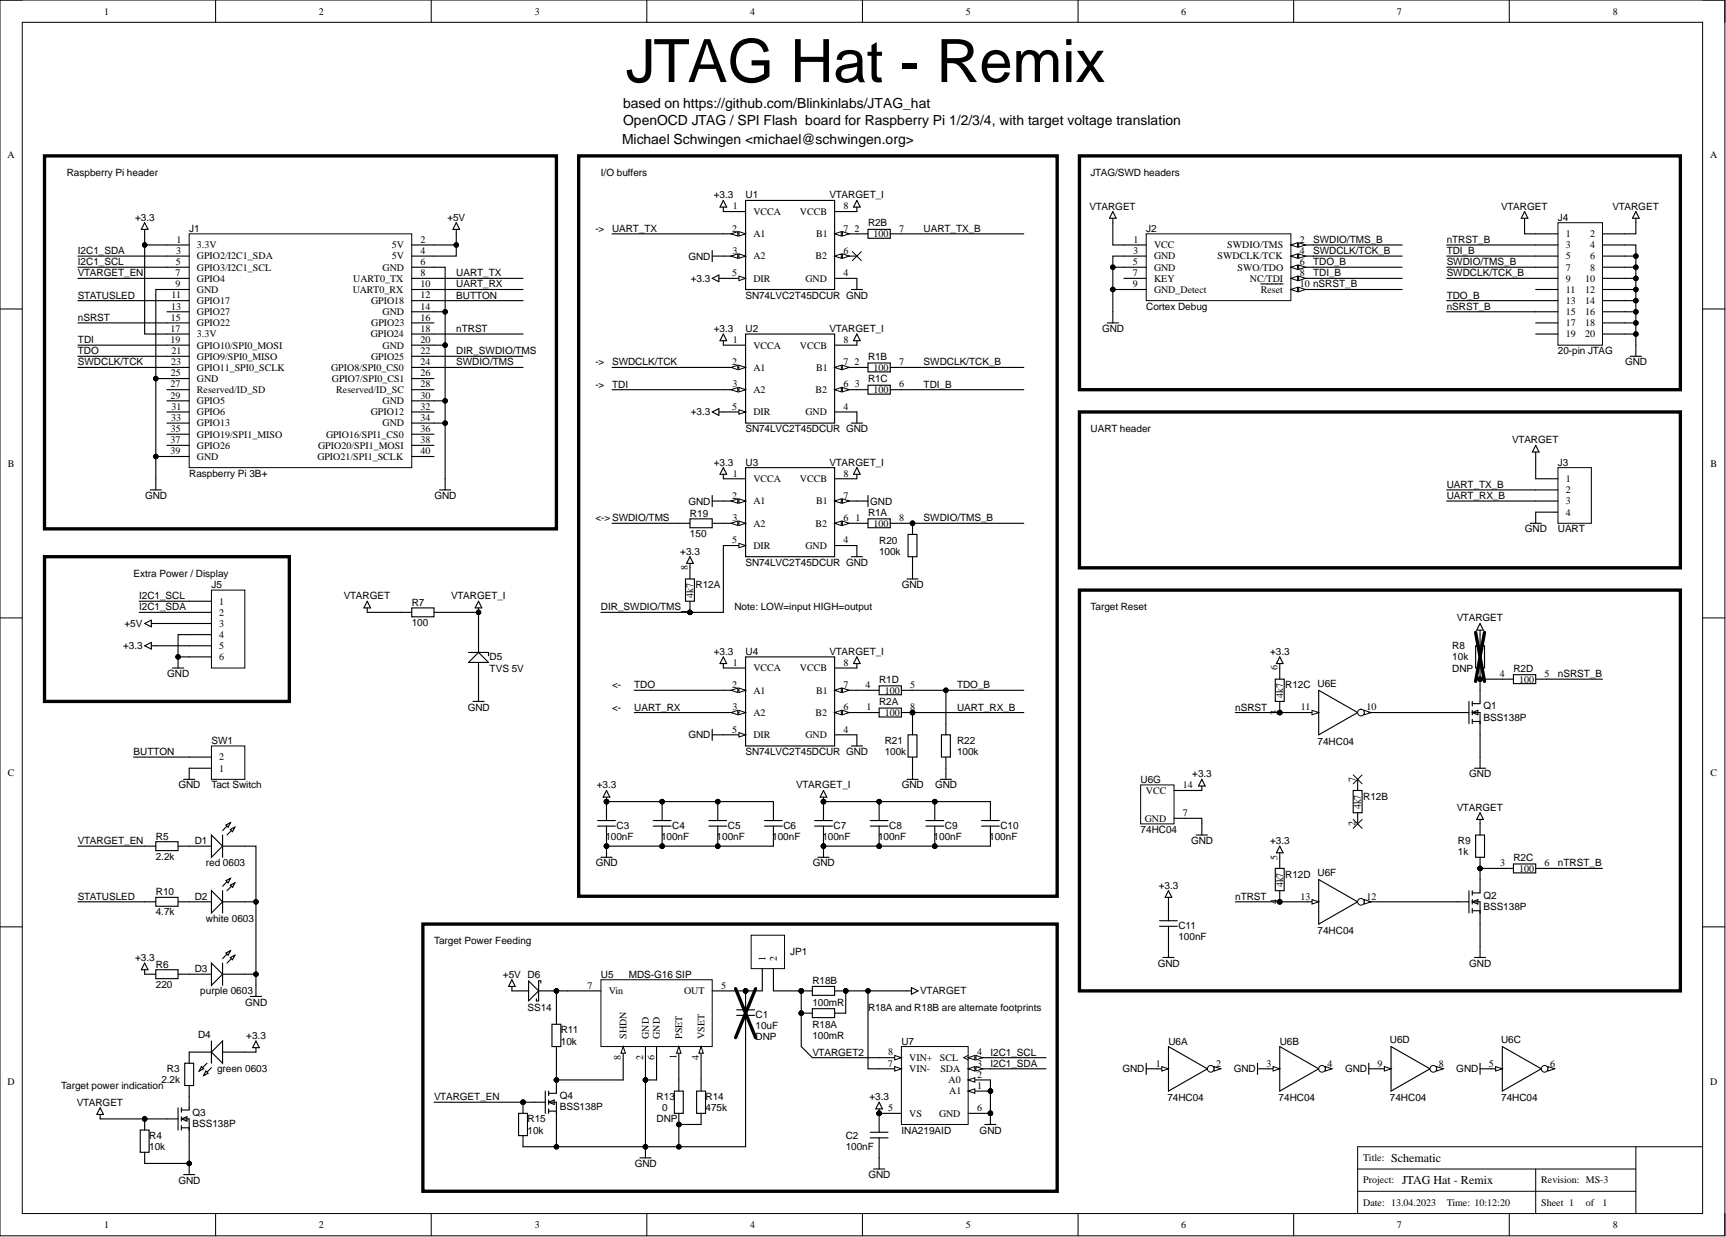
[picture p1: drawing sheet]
<svg xmlns="http://www.w3.org/2000/svg" width="393mm" height="282mm" viewBox="0 0 393 282" stroke-linecap="round" stroke-linejoin="round" font-family="sans-serif">
<defs><g id="words">
<text font-size="13.6" x="142.6" y="18.7">JTAG Hat - Remix</text>
<g font-size="3.2">
<text x="142" y="28.5">OpenOCD JTAG / SPI Flash board for Raspberry Pi 1/2/3/4, with target voltage translation</text>
<text x="142" y="24.7">based on https://github.com/Blinkinlabs/JTAG_hat</text>
<text x="141.8" y="32.8">Michael Schwingen &lt;michael@schwingen.org&gt;</text>
</g>
<g font-size="2.7">
<text x="317" y="264.8">Schematic</text>
<text x="319.5" y="269.8">JTAG Hat - Remix</text>
</g>
<g font-size="2.3">
<text x="23.7" y="3.3">1</text>
<text x="72.7" y="3.3">2</text>
<text x="121.9" y="3.3">3</text>
<text x="170.9" y="3.3">4</text>
<text x="220.1" y="3.3">5</text>
<text x="269.2" y="3.3">6</text>
<text x="318.4" y="3.3">7</text>
<text x="367.5" y="3.3">8</text>
<text x="1.7" y="36">A</text>
<text x="389.8" y="36">A</text>
<text x="15.2" y="40.1">Raspberry Pi header</text>
<text x="136.9" y="40.1">I/O buffers</text>
<text x="248.5" y="40.1">JTAG/SWD headers</text>
<text x="162.6" y="45.2">+3.3</text>
<text x="167" y="47.7">1</text>
<text x="169.9" y="45.2">U1</text>
<text x="189.1" y="45.2">VTARGET_I</text>
<text x="192.2" y="47.7">8</text>
<text x="248.3" y="47.7">VTARGET</text>
<text x="342.1" y="47.7">VTARGET</text>
<text x="367.5" y="47.7">VTARGET</text>
<text x="30.8" y="50.3">+3.3</text>
<text x="43.1" y="52.8">J1</text>
<text x="102" y="50.3">+5V</text>
<text x="135.7" y="52.8">-&gt;</text>
<text x="139.5" y="52.8">UART_TX</text>
<text x="166.8" y="52.8">2</text>
<text x="171.7" y="49">VCCA</text>
<text x="182.3" y="49">VCCB</text>
<text x="192.2" y="52.8">7</text>
<text x="194.7" y="52.8">2</text>
<text x="197.8" y="51.5">R2B</text>
<text x="204.9" y="52.8">7</text>
<text x="210.5" y="52.8">UART_TX_B</text>
<text x="261.2" y="52.8">J2</text>
<text x="355.1" y="50.3">J4</text>
<text x="17.8" y="57.9">I2C1_SDA</text>
<text x="40.1" y="57.8">3</text>
<text x="40.2" y="55.3">1</text>
<text x="44.9" y="56.6">3.3V</text>
<text x="44.9" y="59.1">GPIO2/I2C1_SDA</text>
<text x="89.3" y="56.6">5V</text>
<text x="89.3" y="59.1">5V</text>
<text x="95.9" y="55.3">2</text>
<text x="95.9" y="57.8">4</text>
<text x="156.9" y="59.2">GND</text>
<text x="166.9" y="57.8">3</text>
<text x="171.7" y="54">A1</text>
<text x="171.7" y="59.1">A2</text>
<text x="185.9" y="59.1">B2</text>
<text x="186" y="54">B1</text>
<text x="192.2" y="57.8">6</text>
<text x="199.1" y="54">100</text>
<text x="258.2" y="57.8">3</text>
<text x="258.3" y="55.3">1</text>
<text x="263" y="56.6">VCC</text>
<text x="263" y="59.1">GND</text>
<text x="277.5" y="59.1">SWDCLK/TCK</text>
<text x="279.7" y="56.6">SWDIO/TMS</text>
<text x="296.2" y="55.3">2</text>
<text x="296.2" y="57.8">4</text>
<text x="299.3" y="57.9">SWDCLK/TCK_B</text>
<text x="299.3" y="55.4">SWDIO/TMS_B</text>
<text x="329.7" y="55.4">nTRST_B</text>
<text x="329.7" y="57.9">TDI_B</text>
<text x="356.8" y="54">1</text>
<text x="356.8" y="56.6">3</text>
<text x="356.8" y="59.1">5</text>
<text x="362.4" y="54">2</text>
<text x="362.4" y="56.6">4</text>
<text x="362.4" y="59.1">6</text>
<text x="17.8" y="63">VTARGET_EN</text>
<text x="17.8" y="60.4">I2C1_SCL</text>
<text x="40" y="62.9">7</text>
<text x="40" y="65.5">9</text>
<text x="40.1" y="60.4">5</text>
<text x="44.9" y="61.7">GPIO3/I2C1_SCL</text>
<text x="44.9" y="64.2">GPIO4</text>
<text x="80.5" y="64.2">UART0_TX</text>
<text x="87.2" y="61.7">GND</text>
<text x="95.9" y="60.4">6</text>
<text x="95.9" y="62.9">8</text>
<text x="95.9" y="65.5">10</text>
<text x="104" y="63">UART_TX</text>
<text x="104" y="65.5">UART_RX</text>
<text x="157.4" y="64.2">+3.3</text>
<text x="166.9" y="62.9">5</text>
<text x="171.7" y="64.2">DIR</text>
<text x="183.6" y="64.2">GND</text>
<text x="192.2" y="62.9">4</text>
<text x="258.1" y="62.9">7</text>
<text x="258.1" y="65.5">9</text>
<text x="258.2" y="60.4">5</text>
<text x="263" y="61.7">GND</text>
<text x="263" y="64.2">KEY</text>
<text x="282.1" y="61.7">SWO/TDO</text>
<text x="284.8" y="64.2">NC/TDI</text>
<text x="296.2" y="60.4">6</text>
<text x="296.2" y="62.9">8</text>
<text x="296.2" y="65.5">10 nSRST_B</text>
<text x="299.3" y="63">TDI_B</text>
<text x="299.3" y="60.4">TDO_B</text>
<text x="329.7" y="60.4">SWDIO/TMS_B</text>
<text x="329.7" y="63">SWDCLK/TCK_B</text>
<text x="356.8" y="61.7">7</text>
<text x="356.8" y="64.2">9</text>
<text x="361.2" y="64.2">10</text>
<text x="362.4" y="61.7">8</text>
<text x="17.8" y="68">STATUSLED</text>
<text x="39" y="70.5">13</text>
<text x="39.1" y="68">11</text>
<text x="44.9" y="66.7">GND</text>
<text x="44.9" y="69.3">GPIO17</text>
<text x="44.9" y="71.8">GPIO27</text>
<text x="80.4" y="66.7">UART0_RX</text>
<text x="84.6" y="69.3">GPIO18</text>
<text x="87.2" y="71.8">GND</text>
<text x="95.9" y="68">12</text>
<text x="95.9" y="70.5">14</text>
<text x="104" y="68">BUTTON</text>
<text x="169.9" y="68">SN74LVC2T45DCUR GND</text>
<text x="261.2" y="70.6">Cortex Debug</text>
<text x="263" y="66.7">GND_Detect</text>
<text x="287.3" y="66.7">Reset</text>
<text x="329.7" y="70.6">nSRST_B</text>
<text x="329.7" y="68">TDO_B</text>
<text x="356.8" y="66.7">11</text>
<text x="356.8" y="69.3">13</text>
<text x="356.8" y="71.8">15</text>
<text x="361.2" y="66.7">12</text>
<text x="361.2" y="69.3">14</text>
<text x="361.2" y="71.8">16</text>
<text x="17.8" y="73.1">nSRST</text>
<text x="38.9" y="75.6">17</text>
<text x="38.9" y="73.1">15</text>
<text x="44.9" y="74.3">GPIO22</text>
<text x="44.9" y="76.9">3.3V</text>
<text x="84.5" y="76.9">GPIO24</text>
<text x="84.6" y="74.3">GPIO23</text>
<text x="95.9" y="73.1">16</text>
<text x="95.9" y="75.6">18</text>
<text x="104" y="75.6">nTRST</text>
<text x="162.6" y="75.6">+3.3</text>
<text x="169.9" y="75.6">U2</text>
<text x="189.1" y="75.6">VTARGET_I</text>
<text x="251.2" y="75.6">GND</text>
<text x="356.8" y="74.3">17</text>
<text x="356.8" y="76.9">19</text>
<text x="361.2" y="76.9">20</text>
<text x="361.3" y="74.3">18</text>
<text x="17.8" y="83.3">SWDCLK/TCK</text>
<text x="17.8" y="78.2">TDI</text>
<text x="17.8" y="80.7">TDO</text>
<text x="38.9" y="78.1">19</text>
<text x="39" y="83.2">23</text>
<text x="39.1" y="80.7">21</text>
<text x="44.9" y="79.4">GPIO10/SPI0_MOSI</text>
<text x="44.9" y="81.9">GPIO9/SPI0_MISO</text>
<text x="84.6" y="81.9">GPIO25</text>
<text x="87.2" y="79.4">GND</text>
<text x="95.9" y="78.1">20</text>
<text x="95.9" y="80.7">22</text>
<text x="95.9" y="83.2">24</text>
<text x="104" y="83.3">SWDIO/TMS</text>
<text x="104" y="80.7">DIR_SWDIO/TMS</text>
<text x="135.7" y="83.3">-&gt;</text>
<text x="139.5" y="83.3">SWDCLK/TCK</text>
<text x="166.8" y="83.2">2</text>
<text x="167" y="78.1">1</text>
<text x="171.7" y="79.4">VCCA</text>
<text x="182.3" y="79.4">VCCB</text>
<text x="192.2" y="78.1">8</text>
<text x="192.2" y="83.2">7</text>
<text x="194.7" y="83.2">2</text>
<text x="197.8" y="82">R1B</text>
<text x="204.9" y="83.2">7</text>
<text x="210.5" y="83.3">SWDCLK/TCK_B</text>
<text x="355.1" y="80.7">20-pin JTAG</text>
<text x="370.4" y="83.3">GND</text>
<text x="38.9" y="88.3">27</text>
<text x="38.9" y="85.8">25</text>
<text x="44.9" y="84.5">GPIO11_SPI0_SCLK</text>
<text x="44.9" y="87">GND</text>
<text x="44.9" y="89.6">Reserved/ID_SD</text>
<text x="75.5" y="84.5">GPIO8/SPI0_CS0</text>
<text x="75.7" y="87">GPIO7/SPI0_CS1</text>
<text x="76.6" y="89.6">Reserved/ID_SC</text>
<text x="95.9" y="85.8">26</text>
<text x="95.9" y="88.3">28</text>
<text x="135.7" y="88.3">-&gt;</text>
<text x="139.5" y="88.3">TDI</text>
<text x="166.9" y="88.3">3</text>
<text x="171.7" y="84.5">A1</text>
<text x="171.7" y="89.6">A2</text>
<text x="185.9" y="89.6">B2</text>
<text x="186" y="84.5">B1</text>
<text x="192.2" y="88.3">6</text>
<text x="194.8" y="88.3">3</text>
<text x="197.8" y="87.1">R1C</text>
<text x="199.1" y="84.5">100</text>
<text x="199.1" y="89.6">100</text>
<text x="204.9" y="88.3">6</text>
<text x="210.5" y="88.3">TDI_B</text>
<text x="38.9" y="90.8">29</text>
<text x="39" y="95.9">33</text>
<text x="39.1" y="93.4">31</text>
<text x="44.9" y="92.1">GPIO5</text>
<text x="44.9" y="94.6">GPIO6</text>
<text x="84.5" y="94.6">GPIO12</text>
<text x="87.2" y="92.1">GND</text>
<text x="95.9" y="90.8">30</text>
<text x="95.9" y="93.4">32</text>
<text x="95.9" y="95.9">34</text>
<text x="157.4" y="94.7">+3.3</text>
<text x="166.9" y="93.4">5</text>
<text x="171.7" y="94.6">DIR</text>
<text x="183.6" y="94.6">GND</text>
<text x="192.2" y="93.4">4</text>
<text x="38.9" y="101">37</text>
<text x="38.9" y="98.4">35</text>
<text x="44.9" y="97.2">GPIO13</text>
<text x="44.9" y="99.7">GPIO19/SPI1_MISO</text>
<text x="74.3" y="99.7">GPIO16/SPI1_CS0</text>
<text x="87.2" y="97.2">GND</text>
<text x="95.9" y="98.4">36</text>
<text x="95.9" y="101">38</text>
<text x="169.9" y="98.5">SN74LVC2T45DCUR GND</text>
<text x="248.5" y="98.5">UART header</text>
<text x="344.7" y="101">VTARGET</text>
<text x="1.8" y="106.4">B</text>
<text x="38.9" y="103.5">39</text>
<text x="44.9" y="102.2">GPIO26</text>
<text x="44.9" y="104.8">GND</text>
<text x="72.3" y="104.8">GPIO21/SPI1_SCLK</text>
<text x="72.5" y="102.2">GPIO20/SPI1_MOSI</text>
<text x="95.9" y="103.5">40</text>
<text x="162.6" y="106.1">+3.3</text>
<text x="169.9" y="106.1">U3</text>
<text x="189.1" y="106.1">VTARGET_I</text>
<text x="355.1" y="106.1">J3</text>
<text x="389.8" y="106.4">B</text>
<text x="33.1" y="113.7">GND</text>
<text x="43.1" y="108.6">Raspberry Pi 3B+</text>
<text x="99" y="113.7">GND</text>
<text x="166.8" y="113.7">2</text>
<text x="167" y="108.6">1</text>
<text x="171.7" y="109.9">VCCA</text>
<text x="182.3" y="109.9">VCCB</text>
<text x="192.2" y="108.6">8</text>
<text x="192.2" y="113.7">7</text>
<text x="329.7" y="111.2">UART_TX_B</text>
<text x="329.7" y="113.7">UART_RX_B</text>
<text x="356.8" y="109.9">1</text>
<text x="356.8" y="112.4">2</text>
<text x="135.7" y="118.8">&lt;-&gt; SWDIO/TMS</text>
<text x="156.9" y="115">GND</text>
<text x="157.2" y="117.8">R19</text>
<text x="166.9" y="118.7">3</text>
<text x="171.7" y="114.9">A1</text>
<text x="186" y="114.9">B1</text>
<text x="192.2" y="118.7">6</text>
<text x="194.9" y="118.7">1</text>
<text x="197.8" y="117.5">R1A</text>
<text x="198.3" y="115">GND</text>
<text x="204.9" y="118.7">8</text>
<text x="210.5" y="118.8">SWDIO/TMS_B</text>
<text x="356.8" y="114.9">3</text>
<text x="356.8" y="117.5">4</text>
<text x="157.2" y="122.3">150</text>
<text x="166.9" y="123.8">5</text>
<text x="171.7" y="120">A2</text>
<text x="171.7" y="125.1">DIR</text>
<text x="183.6" y="125.1">GND</text>
<text x="185.9" y="120">B2</text>
<text x="192.2" y="123.8">4</text>
<text x="199.1" y="120">100</text>
<text x="200.4" y="123.8">R20</text>
<text x="347.5" y="121.3">GND</text>
<text x="355.1" y="121.3">UART</text>
<text x="30.4" y="131.5">Extra Power / Display</text>
<text x="155" y="126.4">+3.3</text>
<text x="156.7" y="129.9" transform="rotate(-90 156.7 129.9)">8</text>
<text x="169.9" y="128.9">SN74LVC2T45DCUR GND</text>
<text x="200.4" y="126.4">100k</text>
<text x="31.7" y="136.5">I2C1_SCL</text>
<text x="48.2" y="134">J5</text>
<text x="50" y="137.8">1</text>
<text x="78.4" y="136.5">VTARGET</text>
<text x="102.8" y="136.5">VTARGET_I</text>
<text x="158" y="136.2" transform="rotate(-90 158 136.2)">4k7</text>
<text x="158.5" y="134">R12A</text>
<text x="205.5" y="134">GND</text>
<text x="28.4" y="142.9">+5V</text>
<text x="31.7" y="139.1">I2C1_SDA</text>
<text x="50" y="140.3">2</text>
<text x="50" y="142.8">3</text>
<text x="93.8" y="138.1">R7</text>
<text x="93.8" y="142.6">100</text>
<text x="136.9" y="139.1">DIR_SWDIO/TMS</text>
<text x="156.7" y="139.9" transform="rotate(-90 156.7 139.9)">1</text>
<text x="167.4" y="139.1">Note: LOW=input HIGH=output</text>
<text x="248.5" y="139.1">Target Reset</text>
<text x="332" y="141.6">VTARGET</text>
<text x="28.1" y="147.9">+3.3</text>
<text x="50" y="145.4">4</text>
<text x="50" y="147.9">5</text>
<text x="162.6" y="149.2">+3.3</text>
<text x="169.9" y="149.2">U4</text>
<text x="189.1" y="149.2">VTARGET_I</text>
<text x="289.5" y="149.2">+3.3</text>
<text x="331" y="147.9">R8</text>
<text x="38.1" y="154.3">GND</text>
<text x="50" y="150.4">6</text>
<text x="111.6" y="150.5">D5</text>
<text x="111.6" y="153">TVS 5V</text>
<text x="167" y="151.7">1</text>
<text x="171.7" y="153">VCCA</text>
<text x="182.3" y="153">VCCB</text>
<text x="192.2" y="151.7">8</text>
<text x="200.4" y="155.6">R1D</text>
<text x="291.1" y="152.7" transform="rotate(-90 291.1 152.7)">6</text>
<text x="331" y="153">DNP</text>
<text x="331" y="150.5">10k</text>
<text x="341.8" y="154.2">4</text>
<text x="344.9" y="153">R2D</text>
<text x="346.2" y="155.5">100</text>
<text x="352" y="154.2">5</text>
<text x="355.1" y="154.3">nSRST_B</text>
<text x="106.6" y="161.9">GND</text>
<text x="139.5" y="156.8">&lt;-</text>
<text x="139.5" y="161.9">&lt;-</text>
<text x="144.6" y="161.9">UART_RX</text>
<text x="144.6" y="156.8">TDO</text>
<text x="166.8" y="156.8">2</text>
<text x="166.9" y="161.9">3</text>
<text x="171.7" y="158.1">A1</text>
<text x="186" y="158.1">B1</text>
<text x="192.2" y="156.8">7</text>
<text x="192.2" y="161.9">6</text>
<text x="197.3" y="156.8">4</text>
<text x="197.5" y="161.9">1</text>
<text x="200.4" y="160.6">R2A</text>
<text x="201.6" y="158.1">100</text>
<text x="207.5" y="156.8">5</text>
<text x="207.5" y="161.9">8</text>
<text x="218.1" y="156.8">TDO_B</text>
<text x="218.1" y="161.9">UART_RX_B</text>
<text x="281.5" y="161.9">nSRST</text>
<text x="292.4" y="159.1" transform="rotate(-90 292.4 159.1)">4k7</text>
<text x="292.9" y="156.8">R12C U6E</text>
<text x="296.5" y="161.9">11</text>
<text x="311.4" y="161.9">10</text>
<text x="338.1" y="161.6">Q1</text>
<text x="166.9" y="166.9">5</text>
<text x="171.7" y="163.1">A2</text>
<text x="185.9" y="163.1">B2</text>
<text x="192.2" y="166.9">4</text>
<text x="201.6" y="163.1">100</text>
<text x="291.1" y="162.8" transform="rotate(-90 291.1 162.8)">3</text>
<text x="338.1" y="164.2">BSS138P</text>
<text x="30.4" y="172">BUTTON</text>
<text x="48.2" y="169.5">SW1</text>
<text x="50" y="173.3">2</text>
<text x="156.9" y="168.2">GND</text>
<text x="169.9" y="172">SN74LVC2T45DCUR GND</text>
<text x="171.7" y="168.2">DIR</text>
<text x="183.6" y="168.2">GND</text>
<text x="201.6" y="169.5">R21</text>
<text x="201.6" y="172">100k</text>
<text x="218.1" y="169.5">R22</text>
<text x="218.1" y="172">100k</text>
<text x="300.3" y="169.8">74HC04</text>
<text x="1.8" y="176.8">C</text>
<text x="40.7" y="179.7">GND</text>
<text x="48.2" y="179.7">Tact Switch</text>
<text x="50" y="175.8">1</text>
<text x="136" y="179.7">+3.3</text>
<text x="181.5" y="179.7">VTARGET_I</text>
<text x="205.5" y="179.7">GND</text>
<text x="213.1" y="179.7">GND</text>
<text x="259.9" y="178.4">U6G</text>
<text x="269.6" y="179.6">14</text>
<text x="271.7" y="177.1">+3.3</text>
<text x="308.9" y="178.1" transform="rotate(-90 308.9 178.1)">7</text>
<text x="334.8" y="177.1">GND</text>
<text x="389.8" y="176.8">C</text>
<text x="261.1" y="180.9">VCC</text>
<text x="269.6" y="186">7</text>
<text x="310.2" y="184.4" transform="rotate(-90 310.2 184.4)">4k7</text>
<text x="310.7" y="182.2">R12B</text>
<text x="332" y="184.7">VTARGET</text>
<text x="35.5" y="191.3">R5</text>
<text x="138" y="191.3">100nF</text>
<text x="140.5" y="188.8">C3</text>
<text x="150.6" y="191.3">100nF</text>
<text x="153.2" y="188.8">C4</text>
<text x="163.3" y="191.3">100nF</text>
<text x="165.9" y="188.8">C5</text>
<text x="176" y="191.3">100nF</text>
<text x="178.5" y="188.8">C6</text>
<text x="187.4" y="191.3">100nF</text>
<text x="190" y="188.8">C7</text>
<text x="200.1" y="191.3">100nF</text>
<text x="202.6" y="188.8">C8</text>
<text x="212.8" y="191.3">100nF</text>
<text x="215.3" y="188.8">C9</text>
<text x="225.5" y="191.3">100nF</text>
<text x="228" y="188.8">C10</text>
<text x="259.9" y="189.8">74HC04</text>
<text x="260.9" y="187.2">GND</text>
<text x="308.9" y="188.3" transform="rotate(-90 308.9 188.3)">2</text>
<text x="17.8" y="192.3">VTARGET_EN</text>
<text x="35.5" y="195.9">2.2k</text>
<text x="44.4" y="192.3">D1</text>
<text x="46.9" y="197.4">red 0603</text>
<text x="135.8" y="197.4">GND</text>
<text x="185.2" y="197.4">GND</text>
<text x="271.4" y="192.3">GND</text>
<text x="289.5" y="192.3">+3.3</text>
<text x="291.1" y="195.9" transform="rotate(-90 291.1 195.9)">5</text>
<text x="332.2" y="192.3">R9</text>
<text x="332.2" y="194.9">1k</text>
<text x="341.9" y="197.4">3</text>
<text x="344.9" y="196.2">R2C</text>
<text x="352" y="197.4">6</text>
<text x="355.1" y="197.4">nTRST_B</text>
<text x="264.1" y="202.5">+3.3</text>
<text x="292.4" y="202.2" transform="rotate(-90 292.4 202.2)">4k7</text>
<text x="292.9" y="200">R12D U6F</text>
<text x="346.2" y="198.6">100</text>
<text x="17.8" y="205">STATUSLED</text>
<text x="35.5" y="204">R10</text>
<text x="35.5" y="208.6">4.7k</text>
<text x="44.4" y="205">D2</text>
<text x="281.5" y="205">nTRST</text>
<text x="291.1" y="206" transform="rotate(-90 291.1 206)">4</text>
<text x="296.4" y="205">13</text>
<text x="311.4" y="205">12</text>
<text x="338.1" y="204.8">Q2</text>
<text x="338.1" y="207.3">BSS138P</text>
<text x="46.9" y="210.1">white 0603</text>
<text x="98.9" y="215.2">Target Power Feeding</text>
<text x="268.6" y="211.6">C11</text>
<text x="268.6" y="214.2">100nF</text>
<text x="300.3" y="212.9">74HC04</text>
<text x="30.8" y="219">+3.3</text>
<text x="35.5" y="220.5">R6</text>
<text x="44.4" y="221.5">D3</text>
<text x="174.5" y="218.9" transform="rotate(-90 174.5 218.9)">1</text>
<text x="177" y="218.9" transform="rotate(-90 177 218.9)">2</text>
<text x="180.1" y="217.7">JP1</text>
<text x="263.8" y="220.3">GND</text>
<text x="334.8" y="220.3">GND</text>
<text x="35.5" y="225.1">220</text>
<text x="45.6" y="226.6">purple 0603</text>
<text x="114.6" y="222.8">+5V D6</text>
<text x="133.9" y="225.3">7</text>
<text x="136.9" y="222.8">U5</text>
<text x="138.7" y="226.5">Vin</text>
<text x="143.3" y="222.8">MDS-G16 SIP</text>
<text x="155.9" y="226.5">OUT</text>
<text x="164.3" y="225.3">5</text>
<text x="185.1" y="224.3">R18B</text>
<text x="209.7" y="226.6">VTARGET</text>
<text x="55.9" y="229.1">GND</text>
<text x="120.2" y="230.4">SS14</text>
<text x="172.2" y="231.9">C1</text>
<text x="185.1" y="229.1">100mR</text>
<text x="197.8" y="230.4">R18A and R18B are alternate footprints</text>
<text x="45.1" y="236.5">D4</text>
<text x="56.1" y="236.7">+3.3</text>
<text x="127.8" y="235.5">R11</text>
<text x="127.8" y="238">10k</text>
<text x="142.8" y="236.7" transform="rotate(-90 142.8 236.7)">SHDN</text>
<text x="147.9" y="236.7" transform="rotate(-90 147.9 236.7)">GND</text>
<text x="150.4" y="236.7" transform="rotate(-90 150.4 236.7)">GND</text>
<text x="155.5" y="236.7" transform="rotate(-90 155.5 236.7)">PSET</text>
<text x="160.5" y="236.7" transform="rotate(-90 160.5 236.7)">VSET</text>
<text x="172.2" y="237">DNP</text>
<text x="172.2" y="234.5">10uF</text>
<text x="185.1" y="234.2">R18A</text>
<text x="185.1" y="236.7">100mR</text>
<text x="205.4" y="238">U7</text>
<text x="266.3" y="238">U6A</text>
<text x="291.6" y="238">U6B</text>
<text x="316.8" y="237.8">U6D</text>
<text x="342.1" y="237.8">U6C</text>
<text x="38" y="244.4">R3</text>
<text x="49.5" y="244.4">green 0603</text>
<text x="141.5" y="241.5" transform="rotate(-90 141.5 241.5)">8</text>
<text x="146.6" y="241.6" transform="rotate(-90 146.6 241.6)">2</text>
<text x="149.1" y="241.6" transform="rotate(-90 149.1 241.6)">6</text>
<text x="154.2" y="241.3" transform="rotate(-90 154.2 241.3)">1</text>
<text x="159.3" y="241.6" transform="rotate(-90 159.3 241.6)">4</text>
<text x="185.1" y="240.5">VTARGET2</text>
<text x="202.3" y="243">7</text>
<text x="202.4" y="240.5">8</text>
<text x="207.2" y="244.3">VIN-</text>
<text x="207.2" y="241.8">VIN+</text>
<text x="214.2" y="241.8">SCL</text>
<text x="214.3" y="244.3">SDA</text>
<text x="222.7" y="245.6">2</text>
<text x="222.7" y="243">3</text>
<text x="222.7" y="240.5">4</text>
<text x="225.7" y="243.1">I2C1_SDA</text>
<text x="225.7" y="240.5">I2C1_SCL</text>
<text x="255.8" y="244.4">GND</text>
<text x="263.4" y="243">1</text>
<text x="277.2" y="243">2</text>
<text x="281.2" y="244.4">GND</text>
<text x="288.6" y="243">3</text>
<text x="302.6" y="243">4</text>
<text x="306.5" y="244.4">GND</text>
<text x="313.9" y="243">9</text>
<text x="327.9" y="243">8</text>
<text x="331.9" y="244.4">GND</text>
<text x="339.3" y="243">5</text>
<text x="353.3" y="243">6</text>
<text x="1.7" y="247.2">D</text>
<text x="13.9" y="248.2">Target power indication</text>
<text x="17.5" y="252">VTARGET</text>
<text x="36.8" y="246.9">2.2k</text>
<text x="98.9" y="250.7">VTARGET_EN</text>
<text x="127.6" y="250.4">Q4</text>
<text x="149.6" y="250.7">R13</text>
<text x="160.8" y="250.7">R14</text>
<text x="198.2" y="250.7">+3.3</text>
<text x="216.2" y="246.8">A0</text>
<text x="216.3" y="249.4">A1</text>
<text x="222.7" y="248.1">1</text>
<text x="266" y="250.9">74HC04</text>
<text x="291.4" y="250.9">74HC04</text>
<text x="316.8" y="250.9">74HC04</text>
<text x="342.1" y="250.9">74HC04</text>
<text x="389.8" y="247.2">D</text>
<text x="43.9" y="254.2">Q3</text>
<text x="43.9" y="256.8">BSS138P</text>
<text x="120.2" y="255.8">R15</text>
<text x="127.6" y="253">BSS138P</text>
<text x="149.6" y="255.8">DNP</text>
<text x="150.9" y="253.2">0</text>
<text x="160.8" y="253.2">475k</text>
<text x="202.4" y="253.2">5</text>
<text x="207.2" y="254.5">VS</text>
<text x="214" y="254.5">GND</text>
<text x="222.7" y="253.2">6</text>
<text x="34" y="259.6">R4</text>
<text x="34" y="262.1">10k</text>
<text x="120.2" y="258.3">10k</text>
<text x="192.7" y="259.6">C2</text>
<text x="192.7" y="262.1">100nF</text>
<text x="205.4" y="258.3">INA219AID</text>
<text x="223.3" y="258.3">GND</text>
<text x="40.7" y="269.7">GND</text>
<text x="144.6" y="265.9">GND</text>
<text x="197.9" y="268.5">GND</text>
<text x="310.7" y="264.6">Title:</text>
<text x="310.7" y="269.7">Project:</text>
<text x="351.2" y="269.7">Revision: MS-3</text>
<text x="310.7" y="274.8">Date: 13.04.2023</text>
<text x="329.7" y="274.8">Time: 10:12:20</text>
<text x="351.2" y="274.8">Sheet 1</text>
<text x="361.4" y="274.8">of</text>
<text x="365.2" y="274.8">1</text>
<text x="23.7" y="279.8">1</text>
<text x="72.7" y="279.8">2</text>
<text x="121.9" y="279.8">3</text>
<text x="170.9" y="279.8">4</text>
<text x="220.1" y="279.8">5</text>
<text x="269.2" y="279.8">6</text>
<text x="318.4" y="279.8">7</text>
<text x="367.5" y="279.8">8</text>
</g>
</g></defs>
<g fill="none" stroke="#000" stroke-width=".23">
<path d="M0 0h393.1v281.6h-393.1zM0 0h5.1M5.1 5.1h382.9v271.4h-382.9zM49.1 0v5.1M98.3 0v5.1M147.4 0v5.1M196.5 0v5.1M245.7 0v5.1M294.8 0v5.1M344 0v5.1M388 0h5.1v5.1M0 70.4h5.1"/>
<path d="M388 70.4h5.1M0 140.8h5.1M388 140.8h5.1M0 211.2h5.1M388 211.2h5.1M49.1 276.5v5.1M98.3 276.5v5.1M147.4 276.5v5.1M196.5 276.5v5.1M245.7 276.5v5.1M294.8 276.5v5.1M309.4 266.4h63.4"/>
<path d="M309.4 271.5h63.4M344 276.5v5.1M350 266.4v10.1M372.8 261.3v15.2M388 261.3h-78.6v15.2M393.1 276.5v5.1"/>
</g>
<path d="M43.1 53.3h50.7v53.3h-50.7z" fill-rule="evenodd" fill="#fff"/>
<path d="M43.1 53.3h50.7v53.3h-50.7z" fill="none" stroke="#000" stroke-width=".23"/>
<g fill="none" stroke="#000" stroke-width=".25">
<path d="M33 50.7l.7 1.6h-1.5zM33 52.3v1M38 55.8h5.1M38 58.4h5.1M93.8 55.8h5.1M93.8 58.4h5.1M38 60.9h5.1M38 63.4h5.1M38 66h5.1M38 68.5h5.1M38 71h5.1M38 73.6h5.1"/>
<path d="M38 76.1h5.1M38 78.7h5.1M93.8 60.9h5.1M93.8 63.4h5.1M93.8 66h5.1M93.8 68.5h5.1M93.8 71h5.1M93.8 73.6h5.1M93.8 76.1h5.1M93.8 78.7h5.1M38 81.2h5.1M38 83.7h5.1"/>
<path d="M38 86.3h5.1M38 88.8h5.1M38 91.3h5.1M38 93.9h5.1M38 96.4h5.1M38 98.9h5.1M93.8 81.2h5.1M93.8 83.7h5.1M93.8 86.3h5.1M93.8 88.8h5.1M93.8 91.3h5.1M93.8 93.9h5.1"/>
<path d="M93.8 96.4h5.1M93.8 98.9h5.1M34.2 111.6h2.6M35.5 109.1v2.5M38 101.5h5.1M38 104h5.1M93.8 101.5h5.1M93.8 104h5.1M100.2 111.6h2.5M101.4 109.1v2.5"/>
</g>
<path d="M261.2 53.3h33v15.2h-33z" fill-rule="evenodd" fill="#fff"/>
<path d="M261.2 53.3h33v15.2h-33z" fill="none" stroke="#000" stroke-width=".23"/>
<path d="M256.1 55.8h5.1M256.1 58.4h5.1M294.2 55.8h5.1M256.1 60.9h5.1M256.1 63.4h5.1M256.1 66h5.1" fill="none" stroke="#000" stroke-width=".25"/>
<path d="M294.2 55.8l1.5-.5v1z" fill="#fff"/>
<path d="M294.2 55.8l1.5-.5v1z" fill="none" stroke="#000" stroke-width=".23"/>
<path d="M296 55.3l1.5 .5-1.5 .5z" fill="#fff"/>
<path d="M296 55.3l1.5 .5-1.5 .5z" fill="none" stroke="#000" stroke-width=".23"/>
<path d="M294.2 58.4h5.1" fill="none" stroke="#000" stroke-width=".25"/>
<path d="M294.2 58.4l1.5-.6v1.1z" fill="#fff"/>
<path d="M294.2 58.4l1.5-.6v1.1z" fill="none" stroke="#000" stroke-width=".23"/>
<path d="M296 57.8l1.5 .6-1.5 .5z" fill="#fff"/>
<path d="M296 57.8l1.5 .6-1.5 .5z" fill="none" stroke="#000" stroke-width=".23"/>
<path d="M294.2 60.9h5.1" fill="none" stroke="#000" stroke-width=".25"/>
<path d="M294.2 60.9l1.5-.5v1z" fill="#fff"/>
<path d="M294.2 60.9l1.5-.5v1z" fill="none" stroke="#000" stroke-width=".23"/>
<path d="M296 60.4l1.5 .5-1.5 .5z" fill="#fff"/>
<path d="M296 60.4l1.5 .5-1.5 .5z" fill="none" stroke="#000" stroke-width=".23"/>
<path d="M294.2 63.4h5.1" fill="none" stroke="#000" stroke-width=".25"/>
<path d="M294.2 63.4l1.5-.5v1z" fill="#fff"/>
<path d="M294.2 63.4l1.5-.5v1z" fill="none" stroke="#000" stroke-width=".23"/>
<path d="M296 62.9l1.5 .5-1.5 .5z" fill="#fff"/>
<path d="M296 62.9l1.5 .5-1.5 .5z" fill="none" stroke="#000" stroke-width=".23"/>
<path d="M294.2 66h5.1" fill="none" stroke="#000" stroke-width=".25"/>
<path d="M294.2 66l1.5-.5v1z" fill="#fff"/>
<path d="M294.2 66l1.5-.5v1z" fill="none" stroke="#000" stroke-width=".23"/>
<path d="M296 65.5l1.5 .5-1.5 .5z" fill="#fff"/>
<path d="M296 65.5l1.5 .5-1.5 .5z" fill="none" stroke="#000" stroke-width=".23"/>
<g fill="none" stroke="#000" stroke-width=".25">
<path d="M162.3 57.1v2.5M162.3 58.4h2.5M164.8 45.7l.8 1.5h-1.5zM164.8 47.2v1M195.3 45.7l.7 1.5h-1.5zM195.3 47.2v1M253.6 48.2l.8 1.5h-1.6zM253.6 49.7v1M162.3 63.4l1.5-.7v1.5zM163.8 63.4h1M164.8 77.6v1.1M164.8 76.1l.8 1.5h-1.5z"/>
<path d="M194 66h2.5M195.3 63.4v2.6M252.3 73.6h2.6M253.6 71v2.6M287.3 64.7h5.1M162.3 93.9l1.5-.8v1.5zM163.8 93.9h1M194 96.4h2.5M195.3 93.9v2.5M164.8 108.1v1M164.8 106.6l.8 1.5h-1.5zM194 126.9h2.5"/>
<path d="M195.3 124.3v2.6M164.8 151.2v1M164.8 149.7l.8 1.5h-1.5zM337.3 142.1l.8 1.5h-1.6zM337.3 143.6v1M162.3 166.2v2.5M162.3 167.4h2.5M194 170h2.5M195.3 167.4v2.6"/>
</g>
<path d="M355.1 106.6h7.6v12.6h-7.6z" fill-rule="evenodd" fill="#fff"/>
<path d="M355.1 106.6h7.6v12.6h-7.6z" fill="none" stroke="#000" stroke-width=".23"/>
<path d="M348.7 119.2h2.5M350 109.1h5.1M350 111.6h5.1M350 114.2h5.1M355.1 116.7h-5.1v2.5" fill="none" stroke="#000" stroke-width=".25"/>
<path d="M355.1 50.7h10.1v28h-10.1z" fill-rule="evenodd" fill="#fff"/>
<g fill="none" stroke="#000" stroke-width=".23">
<path d="M355.1 50.7h10.1v28h-10.1z"/>
<circle cx="109.1" cy="139.5" r=".51"/>
<circle cx="138.2" cy="192.8" r=".51"/>
<circle cx="138.2" cy="182.7" r=".51"/>
<circle cx="187.7" cy="192.8" r=".51"/>
<circle cx="187.7" cy="182.7" r=".51"/>
</g>
<g fill="none" stroke="#000" stroke-width=".25">
<path d="M347.4 48.2l.8 1.5h-1.5zM347.4 49.7v1M350 53.3h5.1M350 55.8h5.1M350 58.4h5.1M365.2 53.3h5.1M365.2 55.8h5.1M365.2 58.4h5.1M372.8 49.7v1M372.8 48.2l.8 1.5h-1.6zM195.3 76.1l.7 1.5h-1.5zM195.3 77.6v1.1"/>
<path d="M350 60.9h5.1M350 63.4h5.1M350 66h5.1M350 68.5h5.1M350 71h5.1M350 73.6h5.1M350 76.1h5.1M365.2 60.9h5.1M365.2 63.4h5.1M365.2 66h5.1M365.2 68.5h5.1M365.2 71h5.1"/>
<path d="M365.2 73.6h5.1M365.2 76.1h5.1M372.8 78.7v2.5M371.5 81.2h2.6M195.3 108.1v1M195.3 106.6l.7 1.5h-1.5zM350 101.5l.7 1.5h-1.5zM350 103v1M83.7 137l.8 1.5h-1.6zM83.7 138.5v1M109.1 137l.7 1.5h-1.5zM109.1 138.5v1"/>
<path d="M157.2 126.9l.8 1.5h-1.5zM157.2 128.4v1M195.3 151.2v1M195.3 149.7l.7 1.5h-1.5zM291.6 149.7l.8 1.5h-1.5zM291.6 151.2v1M273.9 177.6l.8 1.5h-1.6zM273.9 179.1v1M336 175.1h2.6M337.3 172.5v2.6M136.9 195.3h2.6M138.2 181.6v1.1"/>
<path d="M138.2 192.8v2.5M138.2 180.1l.8 1.5h-1.5zM186.4 195.3h2.5M187.7 181.6v1.1M187.7 192.8v2.5M187.7 180.1l.7 1.5h-1.5zM272.6 190.3h2.6M273.9 187.7v2.6M291.6 194.3v1M291.6 192.8l.8 1.5h-1.5zM337.3 186.7v1M337.3 185.2l.8 1.5h-1.6z"/>
<path d="M265 218.2h2.6M266.3 204.5v1M266.3 215.6v2.6M266.3 203l.7 1.5h-1.5zM336 218.2h2.6M337.3 215.6v2.6M206.7 225.8h1M207.7 225l1.5 .8-1.5 .7z"/>
</g>
<path d="M10.1 35.5h116.7v85h-116.7zM131.9 35.5h109v168.7h-109zM246 35.5h136.9v53.3h-136.9zM246 93.9h136.9v35.5h-136.9zM246 134.5h136.9v91.3h-136.9zM96.4 210.6h144.5v60.9h-144.5z" fill="none" stroke="#000" stroke-width=".76"/>
<g fill="#000">
<circle cx="109.1" cy="139.5" r=".51"/>
<circle cx="138.2" cy="192.8" r=".51"/>
<circle cx="138.2" cy="182.7" r=".51"/>
<circle cx="187.7" cy="192.8" r=".51"/>
<circle cx="187.7" cy="182.7" r=".51"/>
</g>
<path d="M48.2 134.5h7.6v17.7h-7.6z" fill-rule="evenodd" fill="#fff"/>
<g fill="none" stroke="#000" stroke-width=".23">
<path d="M48.2 134.5h7.6v17.7h-7.6z"/>
<circle cx="40.6" cy="149.7" r=".51"/>
<circle cx="200.4" cy="253.7" r=".51"/>
<circle cx="225.7" cy="253.7" r=".51"/>
<circle cx="225.7" cy="248.6" r=".51"/>
</g>
<g fill="none" stroke="#000" stroke-width=".25">
<path d="M104 50.7l.7 1.6h-1.5zM104 52.3v1M43.1 137h5.1M43.1 139.5h5.1M33 147.1l1.5-.7v1.5zM33 142.1l1.5-.8v1.5zM34.5 142.1h1M34.5 147.1h1M39.3 152.2h2.5M40.6 149.7v2.5M43.1 142.1h5.1M43.1 144.6h5.1"/>
<path d="M43.1 147.1h5.1M43.1 149.7h5.1M200.4 252.7v1M200.4 251.2l.7 1.5h-1.5zM224.4 256.2h2.6M225.7 253.7v2.5M199.1 266.4h2.5M200.4 263.8v2.6"/>
</g>
<g fill="#000">
<circle cx="40.6" cy="149.7" r=".51"/>
<circle cx="200.4" cy="253.7" r=".51"/>
<circle cx="225.7" cy="253.7" r=".51"/>
<circle cx="225.7" cy="248.6" r=".51"/>
</g>
<path d="M10.1 126.9h55.8v32.9h-55.8z" fill="none" stroke="#000" stroke-width=".76"/>
<path d="M205.4 238.5h15.2v17.7h-15.2z" fill-rule="evenodd" fill="#fff"/>
<path d="M205.4 238.5h15.2v17.7h-15.2z" fill="none" stroke="#000" stroke-width=".23"/>
<path d="M220.6 248.6h5.1" fill="none" stroke="#000" stroke-width=".25"/>
<path d="M220.6 248.6l1.6-.5v1z" fill="#fff"/>
<g fill="none" stroke="#000" stroke-width=".23">
<path d="M220.6 248.6l1.6-.5v1z"/>
<circle cx="225.7" cy="248.6" r=".51"/>
</g>
<circle cx="225.7" cy="248.6" r=".51" fill="#000"/>
<path d="M220.6 246.1h5.1" fill="none" stroke="#000" stroke-width=".25"/>
<path d="M220.6 246.1l1.6-.5v1z" fill="#fff"/>
<path d="M220.6 246.1l1.6-.5v1z" fill="none" stroke="#000" stroke-width=".23"/>
<path d="M220.6 243.5h5.1" fill="none" stroke="#000" stroke-width=".25"/>
<path d="M220.6 243.5l1.6-.5v1.1z" fill="#fff"/>
<path d="M220.6 243.5l1.6-.5v1.1z" fill="none" stroke="#000" stroke-width=".23"/>
<path d="M222.4 243l1.5 .5-1.5 .6z" fill="#fff"/>
<path d="M222.4 243l1.5 .5-1.5 .6z" fill="none" stroke="#000" stroke-width=".23"/>
<path d="M220.6 241h5.1" fill="none" stroke="#000" stroke-width=".25"/>
<path d="M220.6 241l1.6-.5v1z" fill="#fff"/>
<path d="M220.6 241l1.6-.5v1z" fill="none" stroke="#000" stroke-width=".23"/>
<path d="M222.4 240.5l1.5 .5-1.5 .5z" fill="#fff"/>
<g fill="none" stroke="#000" stroke-width=".23">
<path d="M220.6 240.5l-1 .5 1 .5M222.4 240.5l1.5 .5-1.5 .5z"/>
<circle cx="200.4" cy="253.7" r=".51"/>
<circle cx="225.7" cy="253.7" r=".51"/>
</g>
<path d="M200.4 253.7h5M200.4 243.5h5M220.6 253.7h5.1" fill="none" stroke="#000" stroke-width=".25"/>
<g fill="#000">
<circle cx="200.4" cy="253.7" r=".51"/>
<circle cx="225.7" cy="253.7" r=".51"/>
</g>
<path d="M203.9 243l1.5 .5-1.5 .6z" fill="#fff"/>
<path d="M203.9 243l1.5 .5-1.5 .6z" fill="none" stroke="#000" stroke-width=".23"/>
<path d="M200.4 241h5" fill="none" stroke="#000" stroke-width=".25"/>
<path d="M203.9 240.5l1.5 .5-1.5 .5z" fill="#fff"/>
<g fill="none" stroke="#000" stroke-width=".23">
<path d="M203.9 240.5l1.5 .5-1.5 .5z"/>
<circle cx="208" cy="162.4" r=".51"/>
</g>
<g fill="none" stroke="#000" stroke-width=".25">
<path d="M195.3 53.3h2.5M197.8 52.3h5.1v2h-5.1zM202.9 53.3h2.5M195.3 83.7h2.5M195.3 88.8h2.5M197.8 82.7h5.1v2h-5.1zM197.8 87.8h5.1v2h-5.1zM202.9 83.7h2.5M202.9 88.8h2.5M195.3 119.2h2.5M197.8 118.2h5.1v2.1h-5.1zM202.9 119.2h2.5"/>
<path d="M197.8 157.3h2.6M200.4 156.3h5v2h-5zM205.4 157.3h2.6M334.8 159.8v5.1M335.5 159.8v1M337.3 157.3v3h-1.8M342.4 154.8h2.5M344.9 153.7h5.1v2.1h-5.1zM350 154.8h2.5M197.8 162.4h2.6M200.4 161.4h5v2h-5zM205.4 162.4h2.6"/>
<path d="M332.2 162.4h2.6M335.5 162.4h1.8v5M335.5 161.9v1M335.5 163.9v1M335.5 164.4h1.8M335.5 162.4l1.3-.5v1zM342.4 197.9h2.5M344.9 196.9h5.1v2h-5.1zM350 197.9h2.5M332.2 205.5h2.6M334.8 203v5M335.5 205.5h1.8v5.1"/>
<path d="M335.5 203v1M335.5 205v1M335.5 207v1M335.5 205.5l1.3-.5v1zM335.5 207.5h1.8M337.3 200.4v3.1h-1.8M43.1 239.7h5.1M50.7 239.7h5.1"/>
</g>
<circle cx="208" cy="162.4" r=".51" fill="#000"/>
<path d="M50.7 237.2v5.1l-2.5-2.6z" fill="#fff"/>
<path d="M50.7 237.2v5.1l-2.5-2.6zM47.2 242.3l-1.8 1.8M48.2 243.3l-1.8 1.8" fill="none" stroke="#000" stroke-width=".25"/>
<path d="M45.9 243l.5 .5-1 .6z" fill="#fff"/>
<path d="M45.9 243l.5 .5-1 .6z" fill="none" stroke="#000" stroke-width=".25"/>
<path d="M46.9 244.1l.5 .5-1 .5z" fill="#fff"/>
<g fill="none" stroke="#000" stroke-width=".25">
<path d="M91.3 139.5h2.5M93.8 138.5h5.1v2.1h-5.1zM98.9 139.5h2.5M106.8 148.7h4.5v.7M107.8 159.8h2.5M109.1 144.6v4.1M109.1 151v3.8M109.1 157.3v2.5M109.1 148.7l2.2 2.3h-4.5zM48.2 237.2v5.1M58.3 237.2l.8 1.5h-1.5zM58.3 238.7v1"/>
<path d="M266.3 238.5l8.9 5-8.9 5.1zM22.8 252.4l.8 1.5h-1.5zM22.8 253.9v1.1M38 255h2.6M40.6 252.4v5.1M41.3 255h1.8v5M41.3 252.4v1M41.3 254.5v1M41.3 256.5v1M41.3 257h1.8M41.3 255l1.3-.5v1zM43.1 249.9v3h-1.8"/>
<path d="M46.9 244.1l.5 .5-1 .5zM263.8 243.5h2.5M41.8 267.6h2.6M43.1 265.1v2.5"/>
</g>
<circle cx="43.1" cy="265.1" r=".51" fill="#000"/>
<circle cx="43.1" cy="265.1" r=".51" fill="none" stroke="#000" stroke-width=".23"/>
<path d="M264.8 243l1.5 .5-1.5 .6z" fill="#fff"/>
<path d="M264.8 243l1.5 .5-1.5 .6z" fill="none" stroke="#000" stroke-width=".23"/>
<path d="M275.2 243.5h2.5" fill="none" stroke="#000" stroke-width=".25"/>
<circle cx="275.9" cy="243.5" r=".76" fill="#fff"/>
<circle cx="275.9" cy="243.5" r=".76" fill="none" stroke="#000" stroke-width=".23"/>
<path d="M276.7 243l1.5 .5-1.5 .6z" fill="#fff"/>
<path d="M276.7 243l1.5 .5-1.5 .6z" fill="none" stroke="#000" stroke-width=".23"/>
<path d="M291.6 238.5l8.9 5-8.9 5.1zM289.1 243.5h2.5" fill="none" stroke="#000" stroke-width=".25"/>
<path d="M290.1 243l1.5 .5-1.5 .6z" fill="#fff"/>
<path d="M290.1 243l1.5 .5-1.5 .6z" fill="none" stroke="#000" stroke-width=".23"/>
<path d="M300.5 243.5h2.6" fill="none" stroke="#000" stroke-width=".25"/>
<circle cx="301.3" cy="243.5" r=".76" fill="#fff"/>
<circle cx="301.3" cy="243.5" r=".76" fill="none" stroke="#000" stroke-width=".23"/>
<path d="M302 243l1.6 .5-1.6 .6z" fill="#fff"/>
<path d="M302 243l1.6 .5-1.6 .6z" fill="none" stroke="#000" stroke-width=".23"/>
<path d="M342.4 238.5l8.8 5-8.8 5.1zM339.8 243.5h2.6" fill="none" stroke="#000" stroke-width=".25"/>
<path d="M340.8 243l1.6 .5-1.6 .6z" fill="#fff"/>
<path d="M340.8 243l1.6 .5-1.6 .6z" fill="none" stroke="#000" stroke-width=".23"/>
<path d="M351.2 243.5h2.6" fill="none" stroke="#000" stroke-width=".25"/>
<circle cx="352" cy="243.5" r=".76" fill="#fff"/>
<circle cx="352" cy="243.5" r=".76" fill="none" stroke="#000" stroke-width=".23"/>
<path d="M352.8 243l1.5 .5-1.5 .6z" fill="#fff"/>
<path d="M352.8 243l1.5 .5-1.5 .6z" fill="none" stroke="#000" stroke-width=".23"/>
<path d="M298 205.5h2.5M300.5 200.4l8.9 5.1-8.9 5.1z" fill="none" stroke="#000" stroke-width=".25"/>
<path d="M299 205l1.5 .5-1.5 .5z" fill="#fff"/>
<path d="M299 205l1.5 .5-1.5 .5z" fill="none" stroke="#000" stroke-width=".23"/>
<path d="M309.4 205.5h2.5" fill="none" stroke="#000" stroke-width=".25"/>
<circle cx="310.2" cy="205.5" r=".76" fill="#fff"/>
<circle cx="310.2" cy="205.5" r=".76" fill="none" stroke="#000" stroke-width=".23"/>
<path d="M310.9 205l1.5 .5-1.5 .5z" fill="#fff"/>
<path d="M310.9 205l1.5 .5-1.5 .5z" fill="none" stroke="#000" stroke-width=".23"/>
<path d="M259.9 178.9h7.7v8.8h-7.7z" fill-rule="evenodd" fill="#fff"/>
<g fill="none" stroke="#000" stroke-width=".23">
<path d="M259.9 178.9h7.7v8.8h-7.7z"/>
<circle cx="157.2" cy="139.5" r=".51"/>
<circle cx="291.7" cy="162.4" r=".51"/>
<circle cx="138.2" cy="192.8" r=".51"/>
<circle cx="138.2" cy="182.7" r=".51"/>
<circle cx="150.9" cy="192.8" r=".51"/>
<circle cx="150.9" cy="182.7" r=".51"/>
<circle cx="163.6" cy="192.8" r=".51"/>
<circle cx="163.6" cy="182.7" r=".51"/>
<circle cx="187.7" cy="192.8" r=".51"/>
<circle cx="187.7" cy="182.7" r=".51"/>
<circle cx="200.4" cy="192.8" r=".51"/>
<circle cx="200.4" cy="182.7" r=".51"/>
<circle cx="213" cy="192.8" r=".51"/>
<circle cx="213" cy="182.7" r=".51"/>
<circle cx="291.7" cy="205.5" r=".51"/>
<circle cx="182.6" cy="230.9" r=".51"/>
<circle cx="200.4" cy="253.7" r=".51"/>
</g>
<g fill="none" stroke="#000" stroke-width=".25">
<path d="M156.2 131.9h2.1v5.1h-2.1zM157.2 129.4v2.5M157.2 137v2.5M290.6 154.8h2.1v5h-2.1zM291.6 152.2v2.6M291.6 159.8v2.6M309.4 177.6v2.5M136.2 188.2h4M136.2 187h4M138.2 182.7v4.3M138.2 188.2v4.6M148.9 188.2h4"/>
<path d="M148.9 187h4M150.9 182.7v4.3M150.9 188.2v4.6M161.5 188.2h4.1M161.5 187h4.1M163.6 182.7v4.3M163.6 188.2v4.6M174.2 188.2h4.1M174.2 187h4.1M176.3 182.7v4.3M176.3 188.2v4.6M185.6 188.2h4.1"/>
<path d="M185.6 187h4.1M187.7 182.7v4.3M187.7 188.2v4.6M198.3 188.2h4.1M198.3 187h4.1M200.4 182.7v4.3M200.4 188.2v4.6M211 188.2h4.1M211 187h4.1M213 182.7v4.3M213 188.2v4.6M223.7 188.2h4"/>
<path d="M223.7 187h4M225.7 182.7v4.3M225.7 188.2v4.6M267.6 180.1h2.5M267.6 186.5h2.5M290.6 197.9h2.1v5.1h-2.1zM291.6 195.3v2.6M308.4 180.1h2v5.1h-2zM309.4 185.2v2.5M264.3 211.1h4M264.3 209.8h4M266.3 205.5v4.3"/>
<path d="M266.3 211.1v4.5M291.6 203v2.5M182.6 230.9h2.5M185.1 229.8h5.1v2.1h-5.1zM190.2 230.9h2.5M198.3 259.3h4.1M198.3 258h4.1M200.4 253.7v4.3M200.4 259.3v4.5"/>
</g>
<g fill="#000">
<circle cx="157.2" cy="139.5" r=".51"/>
<circle cx="291.7" cy="162.4" r=".51"/>
<circle cx="138.2" cy="192.8" r=".51"/>
<circle cx="138.2" cy="182.7" r=".51"/>
<circle cx="150.9" cy="192.8" r=".51"/>
<circle cx="150.9" cy="182.7" r=".51"/>
<circle cx="163.6" cy="192.8" r=".51"/>
<circle cx="163.6" cy="182.7" r=".51"/>
<circle cx="187.7" cy="192.8" r=".51"/>
<circle cx="187.7" cy="182.7" r=".51"/>
<circle cx="200.4" cy="192.8" r=".51"/>
<circle cx="200.4" cy="182.7" r=".51"/>
<circle cx="213" cy="192.8" r=".51"/>
<circle cx="213" cy="182.7" r=".51"/>
<circle cx="291.7" cy="205.5" r=".51"/>
<circle cx="182.6" cy="230.9" r=".51"/>
<circle cx="200.4" cy="253.7" r=".51"/>
</g>
<path d="M169.9 45.7h20.3v20.3h-20.3z" fill-rule="evenodd" fill="#fff"/>
<path d="M164.8 48.2h5.1M164.8 53.3h5.1M169.9 45.7h20.3v20.3h-20.3zM190.2 48.2h5.1" fill="none" stroke="#000" stroke-width=".25"/>
<path d="M168.4 52.8l1.5 .5-1.5 .5z" fill="#fff"/>
<path d="M168.4 52.8l1.5 .5-1.5 .5z" fill="none" stroke="#000" stroke-width=".23"/>
<path d="M166.6 53.3l1.5-.5v1z" fill="#fff"/>
<path d="M166.6 53.3l1.5-.5v1z" fill="none" stroke="#000" stroke-width=".23"/>
<path d="M164.8 58.4h5.1" fill="none" stroke="#000" stroke-width=".25"/>
<path d="M168.4 57.8l1.5 .6-1.5 .5z" fill="#fff"/>
<path d="M168.4 57.8l1.5 .6-1.5 .5z" fill="none" stroke="#000" stroke-width=".23"/>
<path d="M166.6 58.4l1.5-.6v1.1z" fill="#fff"/>
<path d="M166.6 58.4l1.5-.6v1.1z" fill="none" stroke="#000" stroke-width=".23"/>
<path d="M190.2 53.3h5.1" fill="none" stroke="#000" stroke-width=".25"/>
<path d="M190.2 53.3l1.5-.5v1z" fill="#fff"/>
<path d="M190.2 53.3l1.5-.5v1z" fill="none" stroke="#000" stroke-width=".23"/>
<path d="M192 52.8l1.5 .5-1.5 .5z" fill="#fff"/>
<path d="M192 52.8l1.5 .5-1.5 .5z" fill="none" stroke="#000" stroke-width=".23"/>
<path d="M190.2 58.4h5.1" fill="none" stroke="#000" stroke-width=".25"/>
<path d="M190.2 58.4l1.5-.6v1.1z" fill="#fff"/>
<path d="M190.2 58.4l1.5-.6v1.1z" fill="none" stroke="#000" stroke-width=".23"/>
<path d="M192 57.8l1.5 .6-1.5 .5z" fill="#fff"/>
<path d="M192 57.8l1.5 .6-1.5 .5z" fill="none" stroke="#000" stroke-width=".23"/>
<path d="M164.8 63.4h5.1" fill="none" stroke="#000" stroke-width=".25"/>
<path d="M168.4 62.9l1.5 .5-1.5 .5z" fill="#fff"/>
<path d="M168.4 62.9l1.5 .5-1.5 .5z" fill="none" stroke="#000" stroke-width=".23"/>
<path d="M190.2 63.4h5.1" fill="none" stroke="#000" stroke-width=".25"/>
<path d="M169.9 76.1h20.3v20.3h-20.3z" fill-rule="evenodd" fill="#fff"/>
<path d="M164.8 78.7h5.1M169.9 76.1h20.3v20.3h-20.3zM190.2 78.7h5.1M164.8 83.7h5.1" fill="none" stroke="#000" stroke-width=".25"/>
<path d="M168.4 83.2l1.5 .5-1.5 .5z" fill="#fff"/>
<path d="M168.4 83.2l1.5 .5-1.5 .5z" fill="none" stroke="#000" stroke-width=".23"/>
<path d="M166.6 83.7l1.5-.5v1z" fill="#fff"/>
<path d="M166.6 83.7l1.5-.5v1z" fill="none" stroke="#000" stroke-width=".23"/>
<path d="M164.8 88.8h5.1" fill="none" stroke="#000" stroke-width=".25"/>
<path d="M168.4 88.3l1.5 .5-1.5 .5z" fill="#fff"/>
<path d="M168.4 88.3l1.5 .5-1.5 .5z" fill="none" stroke="#000" stroke-width=".23"/>
<path d="M166.6 88.8l1.5-.5v1z" fill="#fff"/>
<path d="M166.6 88.8l1.5-.5v1z" fill="none" stroke="#000" stroke-width=".23"/>
<path d="M190.2 83.7h5.1" fill="none" stroke="#000" stroke-width=".25"/>
<path d="M190.2 83.7l1.5-.5v1z" fill="#fff"/>
<path d="M190.2 83.7l1.5-.5v1z" fill="none" stroke="#000" stroke-width=".23"/>
<path d="M192 83.2l1.5 .5-1.5 .5z" fill="#fff"/>
<path d="M192 83.2l1.5 .5-1.5 .5z" fill="none" stroke="#000" stroke-width=".23"/>
<path d="M190.2 88.8h5.1" fill="none" stroke="#000" stroke-width=".25"/>
<path d="M190.2 88.8l1.5-.5v1z" fill="#fff"/>
<path d="M190.2 88.8l1.5-.5v1z" fill="none" stroke="#000" stroke-width=".23"/>
<path d="M192 88.3l1.5 .5-1.5 .5z" fill="#fff"/>
<path d="M192 88.3l1.5 .5-1.5 .5z" fill="none" stroke="#000" stroke-width=".23"/>
<path d="M164.8 93.9h5.1" fill="none" stroke="#000" stroke-width=".25"/>
<path d="M168.4 93.4l1.5 .5-1.5 .5z" fill="#fff"/>
<path d="M168.4 93.4l1.5 .5-1.5 .5z" fill="none" stroke="#000" stroke-width=".23"/>
<path d="M190.2 93.9h5.1" fill="none" stroke="#000" stroke-width=".25"/>
<path d="M169.9 106.6h20.3v20.3h-20.3z" fill-rule="evenodd" fill="#fff"/>
<path d="M164.8 109.1h5.1M164.8 114.2h5.1M169.9 106.6h20.3v20.3h-20.3zM190.2 109.1h5.1" fill="none" stroke="#000" stroke-width=".25"/>
<path d="M168.4 113.7l1.5 .5-1.5 .5z" fill="#fff"/>
<path d="M168.4 113.7l1.5 .5-1.5 .5z" fill="none" stroke="#000" stroke-width=".23"/>
<path d="M166.6 114.2l1.5-.5v1z" fill="#fff"/>
<path d="M166.6 114.2l1.5-.5v1z" fill="none" stroke="#000" stroke-width=".23"/>
<path d="M164.8 119.2h5.1" fill="none" stroke="#000" stroke-width=".25"/>
<path d="M168.4 118.7l1.5 .5-1.5 .5z" fill="#fff"/>
<path d="M168.4 118.7l1.5 .5-1.5 .5z" fill="none" stroke="#000" stroke-width=".23"/>
<path d="M166.6 119.2l1.5-.5v1z" fill="#fff"/>
<path d="M166.6 119.2l1.5-.5v1z" fill="none" stroke="#000" stroke-width=".23"/>
<path d="M190.2 114.2h5.1" fill="none" stroke="#000" stroke-width=".25"/>
<path d="M190.2 114.2l1.5-.5v1z" fill="#fff"/>
<path d="M190.2 114.2l1.5-.5v1z" fill="none" stroke="#000" stroke-width=".23"/>
<path d="M192 113.7l1.5 .5-1.5 .5z" fill="#fff"/>
<path d="M192 113.7l1.5 .5-1.5 .5z" fill="none" stroke="#000" stroke-width=".23"/>
<path d="M190.2 119.2h5.1" fill="none" stroke="#000" stroke-width=".25"/>
<path d="M190.2 119.2l1.5-.5v1z" fill="#fff"/>
<path d="M190.2 119.2l1.5-.5v1z" fill="none" stroke="#000" stroke-width=".23"/>
<path d="M192 118.7l1.5 .5-1.5 .5z" fill="#fff"/>
<path d="M192 118.7l1.5 .5-1.5 .5z" fill="none" stroke="#000" stroke-width=".23"/>
<path d="M164.8 124.3h5.1" fill="none" stroke="#000" stroke-width=".25"/>
<path d="M168.4 123.8l1.5 .5-1.5 .5z" fill="#fff"/>
<path d="M168.4 123.8l1.5 .5-1.5 .5z" fill="none" stroke="#000" stroke-width=".23"/>
<path d="M190.2 124.3h5.1" fill="none" stroke="#000" stroke-width=".25"/>
<path d="M169.9 149.7h20.3v20.3h-20.3z" fill-rule="evenodd" fill="#fff"/>
<path d="M164.8 152.2h5.1M164.8 157.3h5.1M169.9 149.7h20.3v20.3h-20.3zM190.2 152.2h5.1" fill="none" stroke="#000" stroke-width=".25"/>
<path d="M168.4 156.8l1.5 .5-1.5 .5z" fill="#fff"/>
<path d="M168.4 156.8l1.5 .5-1.5 .5z" fill="none" stroke="#000" stroke-width=".23"/>
<path d="M166.6 157.3l1.5-.5v1z" fill="#fff"/>
<path d="M166.6 157.3l1.5-.5v1z" fill="none" stroke="#000" stroke-width=".23"/>
<path d="M164.8 162.4h5.1" fill="none" stroke="#000" stroke-width=".25"/>
<path d="M168.4 161.9l1.5 .5-1.5 .5z" fill="#fff"/>
<path d="M168.4 161.9l1.5 .5-1.5 .5z" fill="none" stroke="#000" stroke-width=".23"/>
<path d="M166.6 162.4l1.5-.5v1z" fill="#fff"/>
<path d="M166.6 162.4l1.5-.5v1z" fill="none" stroke="#000" stroke-width=".23"/>
<path d="M190.2 157.3h5.1" fill="none" stroke="#000" stroke-width=".25"/>
<path d="M190.2 157.3l1.5-.5v1z" fill="#fff"/>
<path d="M190.2 157.3l1.5-.5v1z" fill="none" stroke="#000" stroke-width=".23"/>
<path d="M192 156.8l1.5 .5-1.5 .5z" fill="#fff"/>
<path d="M192 156.8l1.5 .5-1.5 .5z" fill="none" stroke="#000" stroke-width=".23"/>
<path d="M190.2 162.4h5.1" fill="none" stroke="#000" stroke-width=".25"/>
<path d="M190.2 162.4l1.5-.5v1z" fill="#fff"/>
<path d="M190.2 162.4l1.5-.5v1z" fill="none" stroke="#000" stroke-width=".23"/>
<path d="M192 161.9l1.5 .5-1.5 .5z" fill="#fff"/>
<path d="M192 161.9l1.5 .5-1.5 .5z" fill="none" stroke="#000" stroke-width=".23"/>
<path d="M164.8 167.4h5.1" fill="none" stroke="#000" stroke-width=".25"/>
<path d="M168.4 166.9l1.5 .5-1.5 .5z" fill="#fff"/>
<path d="M168.4 166.9l1.5 .5-1.5 .5z" fill="none" stroke="#000" stroke-width=".23"/>
<path d="M190.2 167.4h5.1" fill="none" stroke="#000" stroke-width=".25"/>
<path d="M171.2 213.1h7.6v7.6h-7.6z" fill-rule="evenodd" fill="#fff"/>
<g fill="none" stroke="#000" stroke-width=".23">
<path d="M171.2 213.1h7.6v7.6h-7.6z"/>
<circle cx="182.6" cy="225.8" r=".51"/>
<circle cx="192.7" cy="225.8" r=".51"/>
</g>
<path d="M173.7 220.7v5.1M176.3 220.7v5.1M182.6 225.8h2.5M185.1 224.8h5.1v2h-5.1zM190.2 225.8h2.5" fill="none" stroke="#000" stroke-width=".25"/>
<g fill="#000">
<circle cx="182.6" cy="225.8" r=".51"/>
<circle cx="192.7" cy="225.8" r=".51"/>
</g>
<path d="M48.2 170h7.6v7.6h-7.6z" fill-rule="evenodd" fill="#fff"/>
<path d="M48.2 170h7.6v7.6h-7.6z" fill="none" stroke="#000" stroke-width=".23"/>
<path d="M41.8 177.6h2.6M43.1 172.5h5.1M48.2 175.1h-5.1v2.5M43.1 222h5.1M50.7 222h5.1" fill="none" stroke="#000" stroke-width=".25"/>
<path d="M48.2 219.4l2.5 2.6-2.5 2.5z" fill="#fff"/>
<path d="M48.2 219.4l2.5 2.6-2.5 2.5zM52.5 216.7l-1.8 1.7M53.5 217.7l-1.8 1.7" fill="none" stroke="#000" stroke-width=".25"/>
<path d="M52.5 218.2l1-.5-.5 1z" fill="#fff"/>
<path d="M52.5 218.2l1-.5-.5 1z" fill="none" stroke="#000" stroke-width=".25"/>
<path d="M51.5 217.2l1-.5-.5 1z" fill="#fff"/>
<path d="M33 219.4l.7 1.6h-1.5zM43.1 205.5h5.1M50.7 219.4v5.1M50.7 205.5h5.1M51.5 217.2l1-.5-.5 1zM33 221v1M57.1 227.1h2.5M58.3 224.5v2.6M286.6 242.3v2.5M286.6 243.5h2.5M337.3 243.5h2.5M337.3 242.3v2.5" fill="none" stroke="#000" stroke-width=".25"/>
<path d="M48.2 203l2.5 2.5-2.5 2.5z" fill="#fff"/>
<path d="M48.2 203l2.5 2.5-2.5 2.5zM52.5 200.2l-1.8 1.7M53.5 201.2l-1.8 1.8" fill="none" stroke="#000" stroke-width=".25"/>
<path d="M52.5 201.7l1-.5-.5 1z" fill="#fff"/>
<path d="M52.5 201.7l1-.5-.5 1z" fill="none" stroke="#000" stroke-width=".25"/>
<path d="M51.5 200.7l1-.5-.5 1z" fill="#fff"/>
<path d="M50.7 203v5M51.5 200.7l1-.5-.5 1z" fill="none" stroke="#000" stroke-width=".25"/>
<g fill="#000">
<circle cx="169.9" cy="225.8" r=".51"/>
<circle cx="147.1" cy="246.1" r=".51"/>
</g>
<g fill="none" stroke="#000" stroke-width=".23">
<circle cx="169.9" cy="225.8" r=".51"/>
<circle cx="147.1" cy="246.1" r=".51"/>
</g>
<path d="M136.9 223.3h25.4v15.2h-25.4z" fill-rule="evenodd" fill="#fff"/>
<path d="M136.9 223.3h25.4v15.2h-25.4z" fill="none" stroke="#000" stroke-width=".23"/>
<path d="M154.7 238.5v7.6" fill="none" stroke="#000" stroke-width=".25"/>
<path d="M154.7 238.5l.5 1.5h-1z" fill="#fff"/>
<g fill="none" stroke="#000" stroke-width=".23">
<path d="M154.7 238.5l.5 1.5h-1z"/>
<circle cx="147.1" cy="246.1" r=".51"/>
</g>
<path d="M147.1 238.5v7.6M159.8 238.5v7.6" fill="none" stroke="#000" stroke-width=".25"/>
<circle cx="147.1" cy="246.1" r=".51" fill="#000"/>
<path d="M159.8 238.5l.5 1.5h-1z" fill="#fff"/>
<g fill="none" stroke="#000" stroke-width=".23">
<path d="M159.8 238.5l.5 1.5h-1z"/>
<circle cx="169.9" cy="225.8" r=".51"/>
</g>
<path d="M129.3 225.8h7.6M142 238.5v7.6M149.6 238.5v7.6M162.3 225.8h7.6" fill="none" stroke="#000" stroke-width=".25"/>
<circle cx="169.9" cy="225.8" r=".51" fill="#000"/>
<path d="M142 238.5l.5 1.5h-1z" fill="#fff"/>
<g fill="none" stroke="#000" stroke-width=".23">
<path d="M142 238.5l.5 1.5h-1z"/>
<circle cx="119.2" cy="251.2" r=".51"/>
<circle cx="126.8" cy="246.1" r=".51"/>
<circle cx="147.1" cy="261.3" r=".51"/>
</g>
<g fill="none" stroke="#000" stroke-width=".25">
<path d="M43.1 192.8h5.1M50.7 192.8h5.1M116.7 223.3l.7 1.5h-1.5zM116.7 224.8v1M118.2 253.7h2v5.1h-2zM119.2 251.2v2.5M119.2 258.8v2.5M121.7 251.2h2.6M124.3 248.6v5.1M125 251.2h1.8v5M125 248.6v1M125 250.6v1.1"/>
<path d="M125 252.7v1M125 253.2h1.8M125 251.2l1.3-.6v1.1zM126.8 246.1v3h-1.8M145.8 263.8h2.6M147.1 261.3v2.5"/>
</g>
<g fill="#000">
<circle cx="119.2" cy="251.2" r=".51"/>
<circle cx="126.8" cy="246.1" r=".51"/>
<circle cx="147.1" cy="261.3" r=".51"/>
</g>
<path d="M48.2 190.3l2.5 2.5-2.5 2.5z" fill="#fff"/>
<path d="M48.2 190.3l2.5 2.5-2.5 2.5zM52.5 187.5l-1.8 1.8M53.5 188.5l-1.8 1.8" fill="none" stroke="#000" stroke-width=".25"/>
<path d="M52.5 189l1-.5-.5 1z" fill="#fff"/>
<path d="M52.5 189l1-.5-.5 1z" fill="none" stroke="#000" stroke-width=".25"/>
<path d="M51.5 188l1-.5-.5 1z" fill="#fff"/>
<path d="M50.7 190.3v5M51.5 188l1-.5-.5 1zM317 238.5l8.9 5-8.9 5.1zM314.5 243.5h2.5" fill="none" stroke="#000" stroke-width=".25"/>
<path d="M315.5 243l1.5 .5-1.5 .6z" fill="#fff"/>
<path d="M315.5 243l1.5 .5-1.5 .6z" fill="none" stroke="#000" stroke-width=".23"/>
<path d="M325.9 243.5h2.5" fill="none" stroke="#000" stroke-width=".25"/>
<circle cx="326.6" cy="243.5" r=".76" fill="#fff"/>
<circle cx="326.6" cy="243.5" r=".76" fill="none" stroke="#000" stroke-width=".23"/>
<path d="M327.4 243l1.5 .5-1.5 .6z" fill="#fff"/>
<path d="M327.4 243l1.5 .5-1.5 .6z" fill="none" stroke="#000" stroke-width=".23"/>
<path d="M300.5 157.3l8.9 5.1-8.9 5zM298 162.4h2.5" fill="none" stroke="#000" stroke-width=".25"/>
<path d="M299 161.9l1.5 .5-1.5 .5z" fill="#fff"/>
<path d="M299 161.9l1.5 .5-1.5 .5z" fill="none" stroke="#000" stroke-width=".23"/>
<path d="M309.4 162.4h2.5" fill="none" stroke="#000" stroke-width=".25"/>
<circle cx="310.2" cy="162.4" r=".76" fill="#fff"/>
<circle cx="310.2" cy="162.4" r=".76" fill="none" stroke="#000" stroke-width=".23"/>
<path d="M310.9 161.9l1.5 .5-1.5 .5z" fill="#fff"/>
<g fill="none" stroke="#000" stroke-width=".23">
<path d="M194.3 57.3l2 2.1M196.3 57.3l-2 2.1M308.4 176.6l2 2M310.4 176.6l-2 2M310.9 161.9l1.5 .5-1.5 .5zM308.4 186.7l2 2.1M310.4 186.7l-2 2.1"/>
<circle cx="33" cy="55.8" r=".51"/>
<circle cx="104" cy="55.8" r=".51"/>
<circle cx="372.8" cy="58.4" r=".51"/>
<circle cx="101.4" cy="78.7" r=".51"/>
<circle cx="101.4" cy="71" r=".51"/>
<circle cx="253.6" cy="66" r=".51"/>
<circle cx="253.6" cy="60.9" r=".51"/>
<circle cx="372.8" cy="63.4" r=".51"/>
<circle cx="372.8" cy="60.9" r=".51"/>
<circle cx="372.8" cy="66" r=".51"/>
<circle cx="372.8" cy="71" r=".51"/>
<circle cx="372.8" cy="68.5" r=".51"/>
<circle cx="372.8" cy="73.6" r=".51"/>
<circle cx="372.8" cy="76.1" r=".51"/>
<circle cx="35.5" cy="86.3" r=".51"/>
<circle cx="101.4" cy="91.3" r=".51"/>
<circle cx="101.4" cy="96.4" r=".51"/>
<circle cx="35.5" cy="104" r=".51"/>
<circle cx="208" cy="119.2" r=".51"/>
<circle cx="109.1" cy="139.5" r=".51"/>
<circle cx="157.2" cy="139.5" r=".51"/>
<circle cx="40.6" cy="149.7" r=".51"/>
<circle cx="215.6" cy="157.3" r=".51"/>
<circle cx="337.3" cy="154.8" r=".51"/>
<circle cx="208" cy="162.4" r=".51"/>
<circle cx="291.7" cy="162.4" r=".51"/>
<circle cx="138.2" cy="192.8" r=".51"/>
<circle cx="138.2" cy="182.7" r=".51"/>
<circle cx="150.9" cy="192.8" r=".51"/>
<circle cx="150.9" cy="182.7" r=".51"/>
<circle cx="163.6" cy="192.8" r=".51"/>
<circle cx="163.6" cy="182.7" r=".51"/>
<circle cx="187.7" cy="192.8" r=".51"/>
<circle cx="187.7" cy="182.7" r=".51"/>
<circle cx="200.4" cy="192.8" r=".51"/>
<circle cx="200.4" cy="182.7" r=".51"/>
<circle cx="213" cy="192.8" r=".51"/>
<circle cx="213" cy="182.7" r=".51"/>
<circle cx="337.3" cy="197.9" r=".51"/>
<circle cx="58.3" cy="205.5" r=".51"/>
<circle cx="291.7" cy="205.5" r=".51"/>
<circle cx="58.3" cy="222" r=".51"/>
<circle cx="126.8" cy="225.8" r=".51"/>
<circle cx="169.9" cy="225.8" r=".51"/>
<circle cx="182.6" cy="230.9" r=".51"/>
<circle cx="182.6" cy="225.8" r=".51"/>
<circle cx="192.7" cy="225.8" r=".51"/>
<circle cx="197.8" cy="225.8" r=".51"/>
<circle cx="33" cy="255" r=".51"/>
<circle cx="119.2" cy="251.2" r=".51"/>
<circle cx="126.8" cy="246.1" r=".51"/>
<circle cx="147.1" cy="246.1" r=".51"/>
<circle cx="154.7" cy="256.2" r=".51"/>
<circle cx="225.7" cy="253.7" r=".51"/>
<circle cx="225.7" cy="248.6" r=".51"/>
<circle cx="43.1" cy="265.1" r=".51"/>
<circle cx="126.8" cy="261.3" r=".51"/>
<circle cx="147.1" cy="261.3" r=".51"/>
<circle cx="154.7" cy="261.3" r=".51"/>
</g>
<g fill="none" stroke="#000" stroke-width=".25">
<path d="M17.8 58.4h20.2M33 53.3v2.5h5M33 55.8v20.3h5M104 53.3v2.5h-5.1M104 55.8v2.6h-5.1M139.5 53.3h25.3M205.4 53.3h27.9M253.6 50.7v5.1h2.5M256.1 58.4h-2.5v12.6M299.3 58.4h20.2M299.3 55.8h20.2M329.7 58.4h20.3"/>
<path d="M329.7 55.8h20.3M347.4 50.7v2.6h2.6M370.3 55.8h2.5v22.9M370.3 58.4h2.5M372.8 50.7v2.6h-2.5M17.8 78.7h20.2M17.8 60.9h20.2M17.8 68.5h20.2M17.8 63.4h20.2M17.8 73.6h20.2M38 66h-2.5v38M98.9 60.9h2.5v30.4"/>
<path d="M98.9 78.7h2.5M98.9 68.5h20.3M98.9 76.1h20.3M98.9 66h20.3M98.9 63.4h20.3M98.9 71h2.5M253.6 60.9h2.5M253.6 66h2.5M299.3 60.9h20.2M299.3 66h20.2M299.3 63.4h20.2M329.7 60.9h20.3"/>
<path d="M329.7 68.5h20.3M329.7 63.4h20.3M329.7 71h20.3M370.3 60.9h2.5M370.3 68.5h2.5M370.3 76.1h2.5M370.3 66h2.5M370.3 63.4h2.5M370.3 71h2.5M370.3 73.6h2.5M17.8 83.7h20.2M17.8 81.2h20.2"/>
<path d="M35.5 86.3h2.5M98.9 96.4h2.5v12.7M98.9 91.3h2.5v5.1M98.9 83.7h20.3M98.9 81.2h20.3M139.5 83.7h25.3M139.5 88.8h25.3M205.4 83.7h27.9M205.4 88.8h27.9M38 104h-2.5v5.1M139.5 119.2h17.7M157.2 118.2h5.1v2.1h-5.1z"/>
<path d="M162.3 119.2h2.5M162.3 114.2h2.5M162.3 112.9v2.5M195.3 114.2h2.5M197.8 112.9v2.5M205.4 119.2h27.9M208 119.2v2.6M329.7 114.2h20.3M329.7 111.6h20.3M350 104v5.1M31.7 139.5h11.4M31.7 137h11.4"/>
<path d="M83.7 139.5h7.6M101.4 139.5h7.7v5.1M164.8 124.3v15.2h-27.9M206.7 131.9h2.5M206.9 121.8h2.1v5.1h-2.1zM208 126.9v5M35.5 147.1h7.6M35.5 142.1h7.6M43.1 144.6h-2.5v5.1h2.5M109.1 154.8v2.5M144.6 157.3h20.2M195.3 157.3h2.5"/>
<path d="M208 157.3h25.3M215.6 157.3v10.1M336.3 147.1h2v5.1h-2zM337.3 144.6v2.5M337.3 152.2v2.6M342.4 154.8h-5.1v2.5M352.5 154.8h12.7M30.4 172.5h12.7M144.6 162.4h20.2M195.3 162.4h2.5M206.7 177.6h2.5M206.9 167.4h2.1v5.1h-2.1z"/>
<path d="M208 172.5v5.1M214.3 177.6h2.5M214.6 167.4h2v5.1h-2zM215.6 172.5v5.1M233.3 162.4h-25.3v5M281.5 162.4h16.5M311.9 162.4h20.3M337.3 167.4v5.1M17.8 192.8h17.7M35.5 191.8h5.1v2h-5.1zM40.6 192.8h2.5M55.8 192.8h2.5v29.2"/>
<path d="M138.2 192.8h38.1M138.2 182.7h38.1M187.7 192.8h38M187.7 182.7h38M270.1 186.5h3.8v1.2M270.1 180.1h3.8M336.3 190.3h2v5h-2zM337.3 187.7v2.6M337.3 195.3v2.6M342.4 197.9h-5.1v2.5M352.5 197.9h12.7M17.8 205.5h17.7"/>
<path d="M35.5 204.5h5.1v2h-5.1zM40.6 205.5h2.5M55.8 205.5h2.5M281.5 205.5h16.5M311.9 205.5h20.3M337.3 210.6v5M33 222h2.5M35.5 221h5.1v2h-5.1zM40.6 222h2.5M43.1 239.7v2.6M55.8 222h2.5v2.5M55.8 239.7h2.5"/>
<path d="M116.7 225.8h3.8M120.5 223.5l2.2 2.3-2.2 2.3zM122.7 225.8h4.1M123.3 224v-.5h-.6v4.6h-.5v-.5M125.8 233.4h2v5.1h-2zM126.8 238.5v7.6h15.2M129.3 225.8h-2.5v7.6M167.9 231.4h4M167.9 230.1h4M169.9 231.4v29.9h-15.2M173.7 225.8h-3.8v4.3M176.3 225.8h6.3v12.7l2.5 2.5h15.3"/>
<path d="M192.7 230.9v-5.1h5.1v17.7h2.6M197.8 225.8h8.9M22.8 255h15.2M32 257.5h2v5.1h-2zM33 255v2.5M42.1 242.3h2v5.1h-2zM43.1 247.4v2.5M98.9 251.2h22.8M126.8 256.2v5.1h20.3M149.6 246.1h-2.5v15.2h7.6v-5.1h5.1v-2.5M153.7 248.6h2v5.1h-2zM154.7 246.1v2.5"/>
<path d="M154.7 253.7v2.5M158.8 248.6h2v5.1h-2zM159.8 246.1v2.5M225.7 246.1v7.6M225.7 243.5h12.7M225.7 241h12.7M261.2 242.3v2.5M261.2 243.5h2.6M311.9 243.5h2.6M311.9 242.3v2.5M43.1 260v5.1h-10.1v-2.5M119.2 261.3h7.6"/>
</g>
<g fill="#000">
<circle cx="33" cy="55.8" r=".51"/>
<circle cx="104" cy="55.8" r=".51"/>
<circle cx="372.8" cy="58.4" r=".51"/>
<circle cx="101.4" cy="78.7" r=".51"/>
<circle cx="101.4" cy="71" r=".51"/>
<circle cx="253.6" cy="66" r=".51"/>
<circle cx="253.6" cy="60.9" r=".51"/>
<circle cx="372.8" cy="63.4" r=".51"/>
<circle cx="372.8" cy="60.9" r=".51"/>
<circle cx="372.8" cy="66" r=".51"/>
<circle cx="372.8" cy="71" r=".51"/>
<circle cx="372.8" cy="68.5" r=".51"/>
<circle cx="372.8" cy="73.6" r=".51"/>
<circle cx="372.8" cy="76.1" r=".51"/>
<circle cx="35.5" cy="86.3" r=".51"/>
<circle cx="101.4" cy="91.3" r=".51"/>
<circle cx="101.4" cy="96.4" r=".51"/>
<circle cx="35.5" cy="104" r=".51"/>
<circle cx="208" cy="119.2" r=".51"/>
<circle cx="109.1" cy="139.5" r=".51"/>
<circle cx="157.2" cy="139.5" r=".51"/>
<circle cx="40.6" cy="149.7" r=".51"/>
<circle cx="215.6" cy="157.3" r=".51"/>
<circle cx="337.3" cy="154.8" r=".51"/>
<circle cx="208" cy="162.4" r=".51"/>
<circle cx="291.7" cy="162.4" r=".51"/>
<circle cx="138.2" cy="192.8" r=".51"/>
<circle cx="138.2" cy="182.7" r=".51"/>
<circle cx="150.9" cy="192.8" r=".51"/>
<circle cx="150.9" cy="182.7" r=".51"/>
<circle cx="163.6" cy="192.8" r=".51"/>
<circle cx="163.6" cy="182.7" r=".51"/>
<circle cx="187.7" cy="192.8" r=".51"/>
<circle cx="187.7" cy="182.7" r=".51"/>
<circle cx="200.4" cy="192.8" r=".51"/>
<circle cx="200.4" cy="182.7" r=".51"/>
<circle cx="213" cy="192.8" r=".51"/>
<circle cx="213" cy="182.7" r=".51"/>
<circle cx="337.3" cy="197.9" r=".51"/>
<circle cx="58.3" cy="205.5" r=".51"/>
<circle cx="291.7" cy="205.5" r=".51"/>
<circle cx="58.3" cy="222" r=".51"/>
<circle cx="126.8" cy="225.8" r=".51"/>
<circle cx="169.9" cy="225.8" r=".51"/>
<circle cx="182.6" cy="230.9" r=".51"/>
<circle cx="182.6" cy="225.8" r=".51"/>
<circle cx="192.7" cy="225.8" r=".51"/>
<circle cx="197.8" cy="225.8" r=".51"/>
<circle cx="33" cy="255" r=".51"/>
<circle cx="119.2" cy="251.2" r=".51"/>
<circle cx="126.8" cy="246.1" r=".51"/>
<circle cx="147.1" cy="246.1" r=".51"/>
<circle cx="154.7" cy="256.2" r=".51"/>
<circle cx="225.7" cy="253.7" r=".51"/>
<circle cx="225.7" cy="248.6" r=".51"/>
<circle cx="43.1" cy="265.1" r=".51"/>
<circle cx="126.8" cy="261.3" r=".51"/>
<circle cx="147.1" cy="261.3" r=".51"/>
<circle cx="154.7" cy="261.3" r=".51"/>
</g>
<path d="M336.3 144.1l2 11.2M338.3 144.1l-2 11.2M167.6 225.3l4.6 11.1M172.2 225.3l-4.6 11.1" fill="none" stroke="#000" stroke-width=".76"/>
<use href="#words"/>
</svg>
